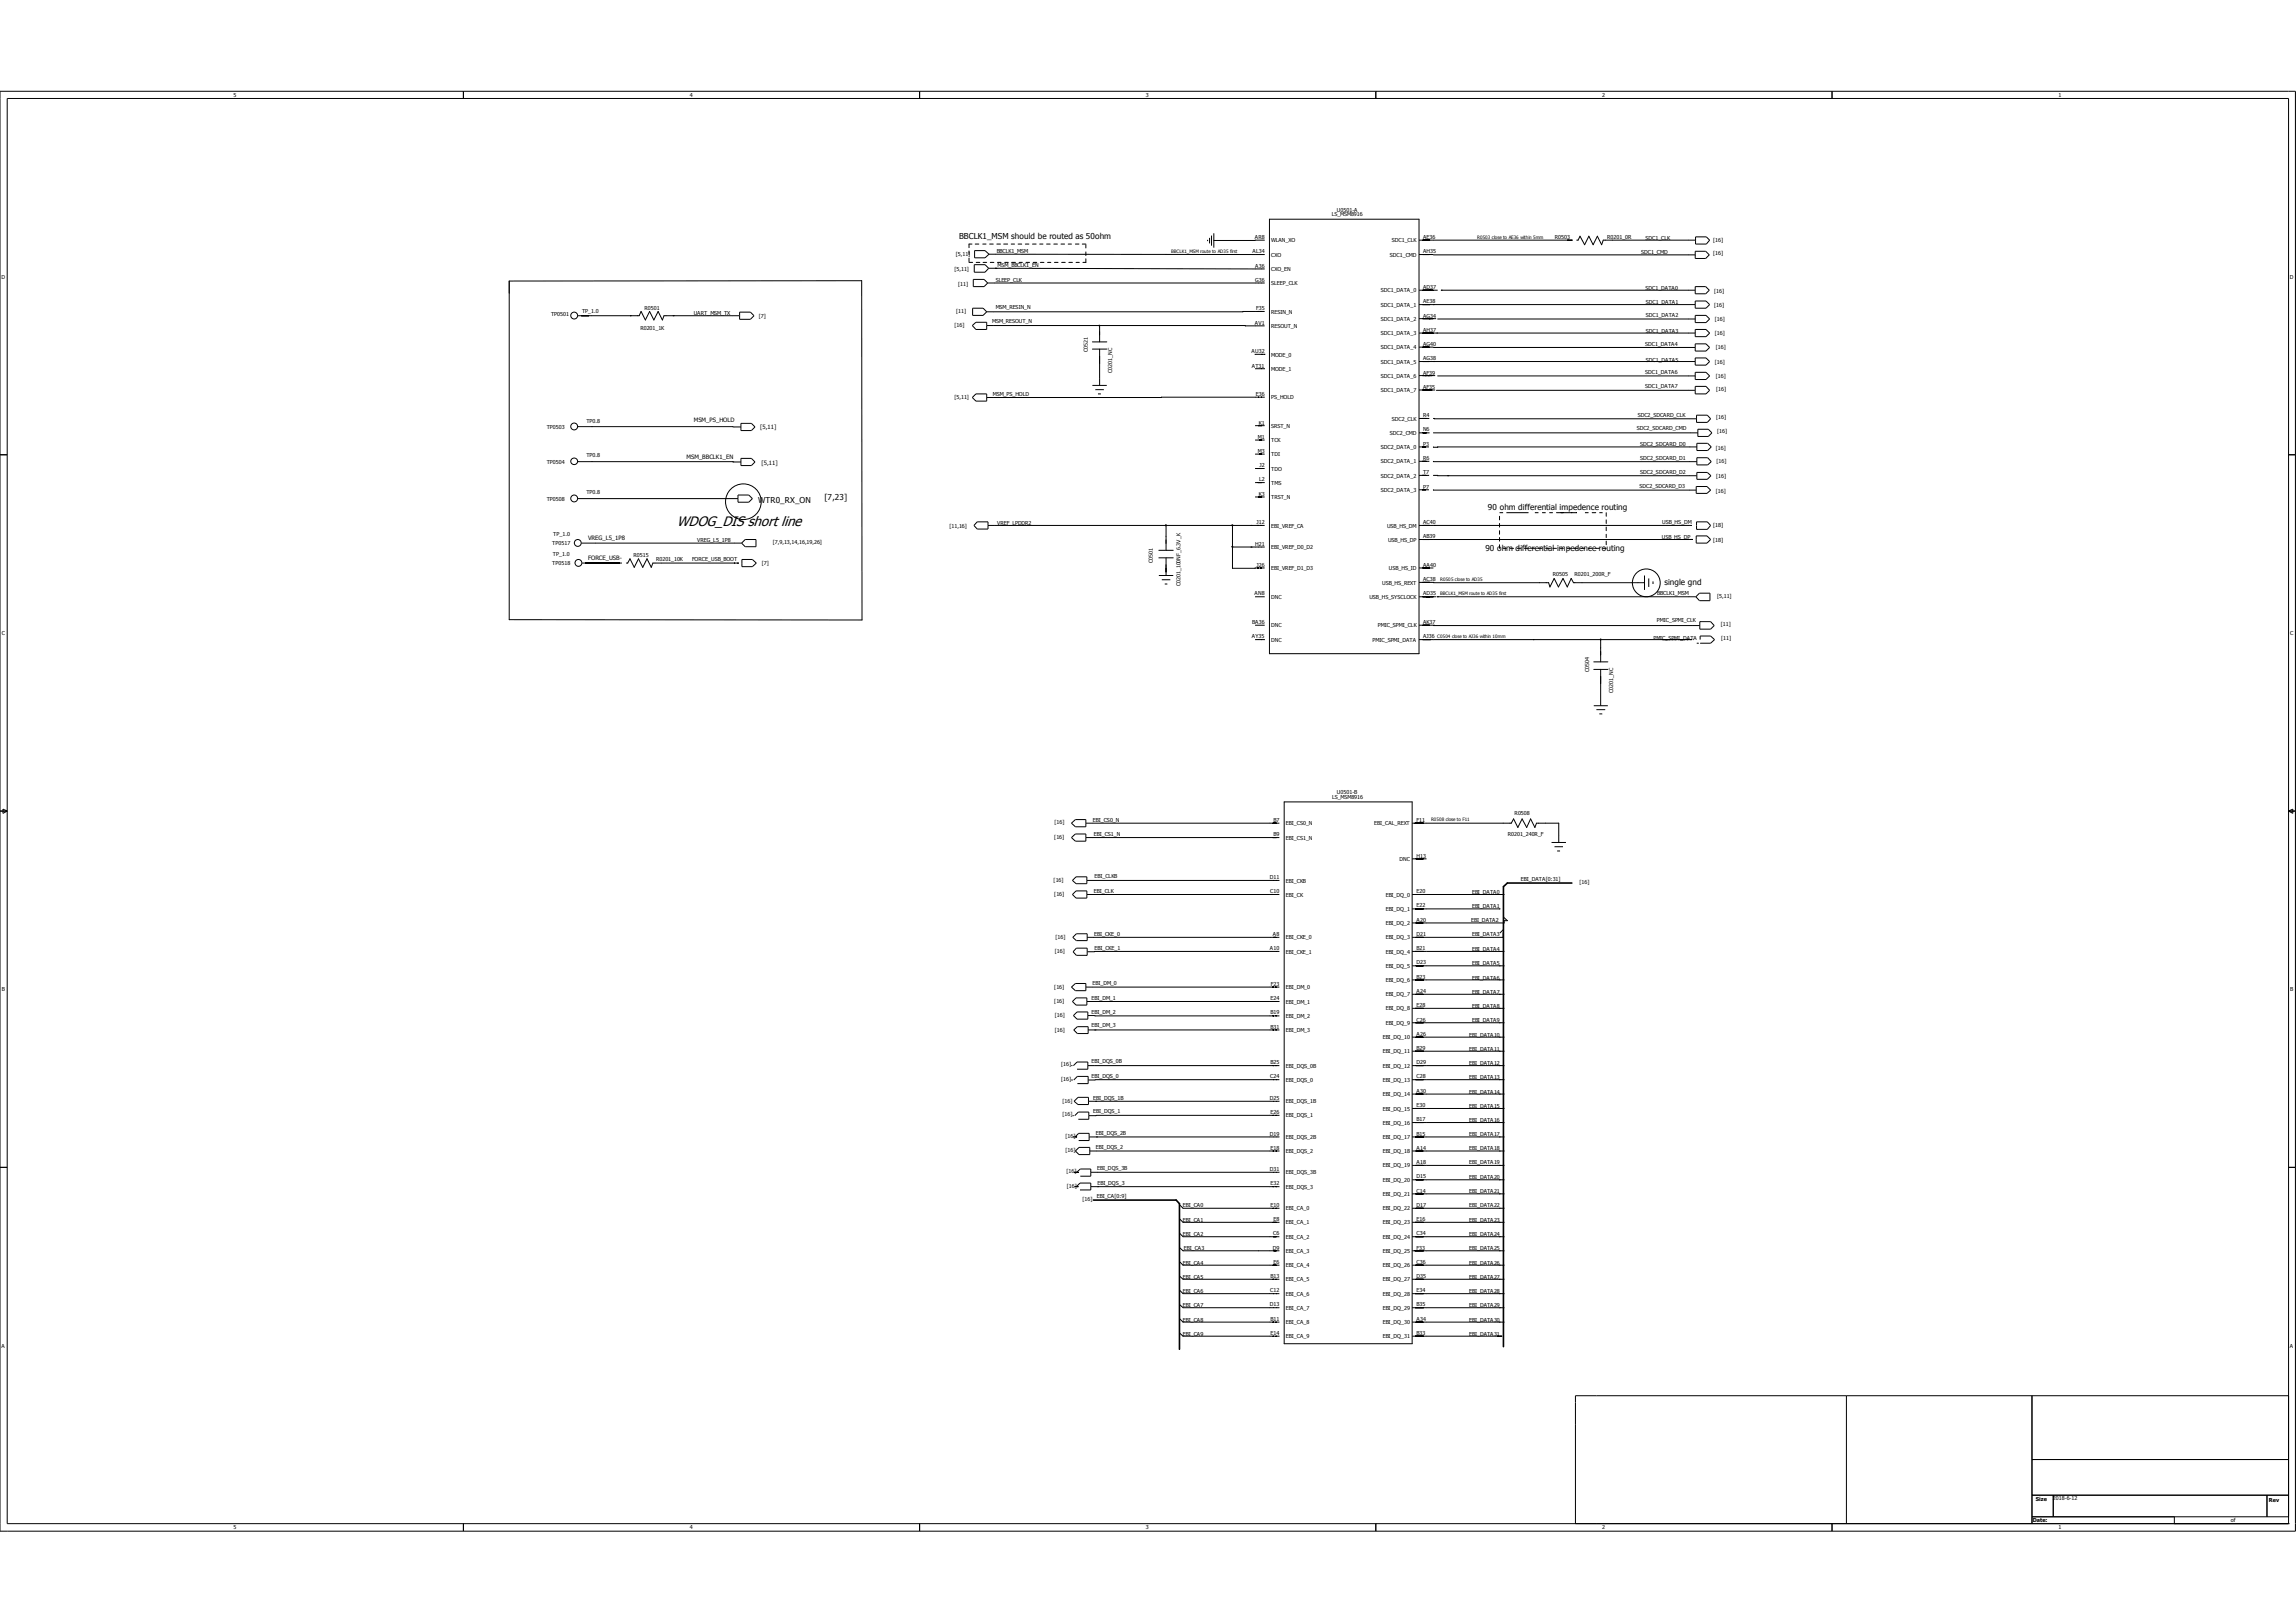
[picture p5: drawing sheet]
<svg xmlns="http://www.w3.org/2000/svg" width="297mm" height="210mm" viewBox="0 0 297 210" stroke-linecap="round" stroke-linejoin="round" font-family="sans-serif">
<defs><g id="words">
<text font-size="1.8" x="87.5" y="68.1">WDOG_DIS short line</text>
<g font-size="1.1">
<text x="124.1" y="30.9">BBCLK1_MSM should be routed as 50ohm</text>
<text x="98.1" y="65">WTR0_RX_ON</text>
<text x="106.7" y="64.7">[7,23]</text>
<text x="192.5" y="66">90 ohm differential impedence routing</text>
<text x="192.1" y="71.4">90 ohm differential impedence routing</text>
<text x="215.3" y="75.7">single gnd</text>
</g>
<g font-size=".8">
<text x="88.8" y="59.4">MSM_BBCLK1_EN</text>
<text x="89.7" y="54.5">MSM_PS_HOLD</text>
<text x="98.3" y="55.6">[5,11]</text>
<text x="98.5" y="60.2">[5,11]</text>
<text x="76.1" y="69.9">VREG_L5_1P8</text>
<text x="76.1" y="72.4">FORCE_USB-</text>
</g>
<g font-size=".7">
<text x="30.2" y="12.6">5</text>
<text x="89.2" y="12.6">4</text>
<text x="148.2" y="12.6">3</text>
<text x="207.3" y="12.6">2</text>
<text x="266.3" y="12.6">1</text>
<text x="172.3" y="27.9">LS_MSM8916</text>
<text x="172.9" y="27.4">U0501-A</text>
<text x="123.5" y="35">[5,11]</text>
<text x="123.6" y="33.1">[5,11]</text>
<text x="128.9" y="32.7">BBCLK1_MSM</text>
<text x="129.1" y="34.5">MSM_BBCLK1_EN</text>
<text x="162" y="32.8">AL34</text>
<text x="162.3" y="30.9">AR8</text>
<text x="162.4" y="34.6">A36</text>
<text x="164.4" y="35.1">CXO_EN</text>
<text x="164.4" y="33.2">CXO</text>
<text x="164.4" y="31.4">WLAN_XO</text>
<text x="179.8" y="33.2">SDC1_CMD</text>
<text x="180.1" y="31.4">SDC1_CLK</text>
<text x="184.1" y="30.9">AE36</text>
<text x="184.1" y="32.8">AH35</text>
<text x="201.1" y="30.9">R0503</text>
<text x="207.9" y="30.9">R0201_0R</text>
<text x="212.3" y="32.8">SDC1_CMD</text>
<text x="212.9" y="31.1">SDC1_CLK</text>
<text x="221.6" y="31.4">[16]</text>
<text x="221.6" y="33.1">[16]</text>
<text x=".2" y="36.1">D</text>
<text x="71.3" y="40.9">TP0501</text>
<text x="75.3" y="40.5">TP_1.0</text>
<text x="83.4" y="40.1">R0501</text>
<text x="89.7" y="40.7">UART_MSM_TX</text>
<text x="98.2" y="41.1">[7]</text>
<text x="123.7" y="40.5">[11]</text>
<text x="123.9" y="36.9">[11]</text>
<text x="128.3" y="41.8">MSM_RESOUT_N</text>
<text x="128.8" y="40">MSM_RESIN_N</text>
<text x="128.8" y="36.5">SLEEP_CLK</text>
<text x="162.4" y="36.5">G36</text>
<text x="162.5" y="40.2">F35</text>
<text x="164.4" y="40.6">RESIN_N</text>
<text x="164.4" y="36.9">SLEEP_CLK</text>
<text x="178.6" y="37.8">SDC1_DATA_0</text>
<text x="178.6" y="39.7">SDC1_DATA_1</text>
<text x="178.6" y="41.5">SDC1_DATA_2</text>
<text x="184.1" y="37.4">AD37</text>
<text x="184.1" y="39.2">AE38</text>
<text x="184.1" y="41.1">AG34</text>
<text x="212.9" y="37.5">SDC1_DATA0</text>
<text x="212.9" y="39.3">SDC1_DATA1</text>
<text x="212.9" y="41">SDC1_DATA2</text>
<text x="221.7" y="37.9">[16]</text>
<text x="221.7" y="39.8">[16]</text>
<text x="221.8" y="41.5">[16]</text>
<text x="296.2" y="36.1">D</text>
<text x="82.8" y="42.7">R0201_1K</text>
<text x="123.5" y="42.3">[16]</text>
<text x="140.7" y="45.6" transform="rotate(-90 140.7 45.6)">C0521</text>
<text x="161.9" y="45.7">AU32</text>
<text x="161.9" y="47.6">AT31</text>
<text x="162.3" y="42">AV1</text>
<text x="164.4" y="48">MODE_1</text>
<text x="164.4" y="46.1">MODE_0</text>
<text x="164.4" y="42.4">RESOUT_N</text>
<text x="178.6" y="47.1">SDC1_DATA_5</text>
<text x="178.6" y="45.2">SDC1_DATA_4</text>
<text x="178.6" y="43.4">SDC1_DATA_3</text>
<text x="184.1" y="46.6">AG38</text>
<text x="184.1" y="44.8">AG40</text>
<text x="184.1" y="42.9">AH37</text>
<text x="212.8" y="44.8">SDC1_DATA4</text>
<text x="212.9" y="43">SDC1_DATA3</text>
<text x="212.9" y="46.8">SDC1_DATA5</text>
<text x="221.8" y="43.4">[16]</text>
<text x="221.8" y="47.1">[16]</text>
<text x="222" y="45.2">[16]</text>
<text x="123.5" y="51.7">[5,11]</text>
<text x="128.4" y="51.3">MSM_PS_HOLD</text>
<text x="143.9" y="48.2" transform="rotate(-90 143.9 48.2)">C0201_NC</text>
<text x="162.4" y="51.3">E36</text>
<text x="164.4" y="51.7">PS_HOLD</text>
<text x="178.6" y="50.7">SDC1_DATA_7</text>
<text x="178.6" y="48.9">SDC1_DATA_6</text>
<text x="184.1" y="50.3">AF35</text>
<text x="184.1" y="48.5">AF39</text>
<text x="211.8" y="53.9">SDC2_SDCARD_CLK</text>
<text x="212.8" y="48.4">SDC1_DATA6</text>
<text x="212.8" y="50.2">SDC1_DATA7</text>
<text x="222" y="48.9">[16]</text>
<text x="222" y="50.5">[16]</text>
<text x="70.7" y="55.5">TP0503</text>
<text x="75.8" y="59.2">TP0.8</text>
<text x="75.8" y="54.7">TP0.8</text>
<text x="162.7" y="58.6">M3</text>
<text x="162.7" y="56.8">M1</text>
<text x="162.8" y="54.9">K1</text>
<text x="164.4" y="55.4">SRST_N</text>
<text x="164.4" y="59">TDI</text>
<text x="164.4" y="57.2">TCK</text>
<text x="178.6" y="58.1">SDC2_DATA_0</text>
<text x="178.6" y="60">SDC2_DATA_1</text>
<text x="179.8" y="56.3">SDC2_CMD</text>
<text x="180.1" y="54.4">SDC2_CLK</text>
<text x="184.1" y="55.8">N6</text>
<text x="184.1" y="57.7">P3</text>
<text x="184.1" y="54">R4</text>
<text x="184.1" y="59.5">R6</text>
<text x="211.7" y="55.7">SDC2_SDCARD_CMD</text>
<text x="212.2" y="59.5">SDC2_SDCARD_D1</text>
<text x="212.2" y="57.7">SDC2_SDCARD_D0</text>
<text x="222" y="58.2">[16]</text>
<text x="222" y="54.3">[16]</text>
<text x="222" y="60">[16]</text>
<text x="222.1" y="56.1">[16]</text>
<text x="70.7" y="64.8">TP0508</text>
<text x="70.7" y="60">TP0504</text>
<text x="75.8" y="63.9">TP0.8</text>
<text x="162.8" y="64.1">K3</text>
<text x="162.9" y="62.3">L2</text>
<text x="162.9" y="60.4">J2</text>
<text x="164.4" y="60.9">TDO</text>
<text x="164.4" y="62.7">TMS</text>
<text x="164.4" y="64.6">TRST_N</text>
<text x="178.6" y="63.7">SDC2_DATA_3</text>
<text x="178.6" y="61.8">SDC2_DATA_2</text>
<text x="184.1" y="63.2">P7</text>
<text x="184.1" y="61.4">T7</text>
<text x="212.1" y="63.1">SDC2_SDCARD_D3</text>
<text x="212.2" y="61.3">SDC2_SDCARD_D2</text>
<text x="222" y="63.7">[16]</text>
<text x="222" y="61.8">[16]</text>
<text x="71.4" y="70.6">TP0517</text>
<text x="71.5" y="72">TP_1.0</text>
<text x="71.6" y="69.4">TP_1.0</text>
<text x="90.2" y="70.2">VREG_L5_1P8</text>
<text x="100" y="70.3">[7,9,13,14,16,19,26]</text>
<text x="122.8" y="68.3">[11,16]</text>
<text x="129" y="67.9">VREF_LPDDR2</text>
<text x="162.4" y="70.6">H21</text>
<text x="162.5" y="67.8">J12</text>
<text x="164.4" y="71.1">EBI_VREF_D0_D2</text>
<text x="164.4" y="68.3">EBI_VREF_CA</text>
<text x="179.4" y="68.3">USB_HS_DM</text>
<text x="179.5" y="70.1">USB_HS_DP</text>
<text x="184.1" y="69.7">AB39</text>
<text x="184.1" y="67.8">AC40</text>
<text x="215" y="69.7">USB_HS_DP</text>
<text x="215" y="67.8">USB_HS_DM</text>
<text x="221.6" y="68.2">[18]</text>
<text x="221.6" y="70.2">[18]</text>
<text x="71.4" y="73.1">TP0518</text>
<text x="81.9" y="72.1">R0515</text>
<text x="84.9" y="72.6">R0201_10K</text>
<text x="89.5" y="72.6">FORCE_USB_BOOT</text>
<text x="98.5" y="73.1">[7]</text>
<text x="149.1" y="72.9" transform="rotate(-90 149.1 72.9)">C0501</text>
<text x="152.7" y="75.9" transform="rotate(-90 152.7 75.9)">C0201_100NF_6.3V_K</text>
<text x="162.3" y="77">AN8</text>
<text x="162.5" y="73.3">J26</text>
<text x="164.4" y="77.5">DNC</text>
<text x="164.4" y="73.8">EBI_VREF_D1_D3</text>
<text x="177.1" y="77.5">USB_HS_SYSCLOCK</text>
<text x="178.8" y="75.6">USB_HS_REXT</text>
<text x="179.7" y="73.8">USB_HS_ID</text>
<text x="184.1" y="73.3">AA40</text>
<text x="184.1" y="75.2">AC38</text>
<text x="184.1" y="77">AD35</text>
<text x="200.9" y="74.5">R0505</text>
<text x="203.7" y="74.5">R0201_200R_F</text>
<text x="214.4" y="77">BBCLK1_MSM</text>
<text x="222.1" y="77.4">[5,11]</text>
<text x=".3" y="82.2">C</text>
<text x="161.9" y="82.6">AY35</text>
<text x="162" y="80.8">BA36</text>
<text x="164.4" y="83">DNC</text>
<text x="164.4" y="81.2">DNC</text>
<text x="177.6" y="83">PMIC_SPMI_DATA</text>
<text x="178.2" y="81.2">PMIC_SPMI_CLK</text>
<text x="184.1" y="82.6">AJ36</text>
<text x="184.1" y="80.8">AK37</text>
<text x="213.9" y="82.8">PMIC_SPMI_DATA</text>
<text x="214.3" y="80.5">PMIC_SPMI_CLK</text>
<text x="222.6" y="81">[11]</text>
<text x="222.6" y="82.8">[11]</text>
<text x="296.2" y="82.2">C</text>
<text x="205.6" y="87" transform="rotate(-90 205.6 87)">C0504</text>
<text x="208.7" y="89.6" transform="rotate(-90 208.7 89.6)">C0201_NC</text>
<text x="136.4" y="106.6">[16]</text>
<text x="141.4" y="106.3">EBI_CS0_N</text>
<text x="164.7" y="106.4">B7</text>
<text x="166.3" y="106.8">EBI_CS0_N</text>
<text x="172.3" y="103.4">LS_MSM8916</text>
<text x="172.9" y="102.7">U0501-B</text>
<text x="177.8" y="106.8">EBI_CAL_REXT</text>
<text x="183.2" y="106.4">F11</text>
<text x="195.9" y="105.4">R0508</text>
<text x="136.4" y="108.5">[16]</text>
<text x="141.5" y="108.1">EBI_CS1_N</text>
<text x="141.6" y="113.6">EBI_CLKB</text>
<text x="164.3" y="113.7">D11</text>
<text x="164.7" y="108.2">B9</text>
<text x="166.3" y="108.6">EBI_CS1_N</text>
<text x="181" y="111.4">DNC</text>
<text x="183.2" y="111">H13</text>
<text x="195" y="108.2">R0201_240R_F</text>
<text x="196.7" y="113.9">EBI_DATA[0:31]</text>
<text x="136.3" y="114.1">[16]</text>
<text x="136.4" y="116">[16]</text>
<text x="141.5" y="115.5">EBI_CLK</text>
<text x="164.3" y="115.6">C10</text>
<text x="166.3" y="114.2">EBI_CKB</text>
<text x="166.3" y="116">EBI_CK</text>
<text x="179.3" y="119.7">EBI_DQ_2</text>
<text x="179.3" y="117.9">EBI_DQ_1</text>
<text x="179.3" y="116">EBI_DQ_0</text>
<text x="183.2" y="119.3">A20</text>
<text x="183.2" y="117.4">E22</text>
<text x="183.2" y="115.6">E20</text>
<text x="190.3" y="119.3">EBI_DATA2</text>
<text x="190.4" y="115.6">EBI_DATA0</text>
<text x="190.4" y="117.5">EBI_DATA1</text>
<text x="204.3" y="114.4">[16]</text>
<text x="136.5" y="123.3">[16]</text>
<text x="136.5" y="121.5">[16]</text>
<text x="141.5" y="121.1">EBI_CKE_0</text>
<text x="141.6" y="122.9">EBI_CKE_1</text>
<text x="164.3" y="123">A10</text>
<text x="164.6" y="121.1">A8</text>
<text x="166.3" y="121.6">EBI_CKE_0</text>
<text x="166.3" y="123.4">EBI_CKE_1</text>
<text x="179.3" y="125.2">EBI_DQ_5</text>
<text x="179.3" y="123.4">EBI_DQ_4</text>
<text x="179.3" y="121.6">EBI_DQ_3</text>
<text x="183.2" y="124.8">D23</text>
<text x="183.2" y="123">B21</text>
<text x="183.2" y="121.1">D21</text>
<text x="190.4" y="123">EBI_DATA4</text>
<text x="190.4" y="124.9">EBI_DATA5</text>
<text x="190.4" y="121.1">EBI_DATA3</text>
<text x=".3" y="128.3">B</text>
<text x="136.4" y="128">[16]</text>
<text x="136.4" y="129.7">[16]</text>
<text x="136.5" y="131.6">[16]</text>
<text x="141.2" y="129.4">EBI_DM_1</text>
<text x="141.2" y="131.2">EBI_DM_2</text>
<text x="141.3" y="127.5">EBI_DM_0</text>
<text x="164.4" y="129.4">E24</text>
<text x="164.4" y="131.2">B19</text>
<text x="164.4" y="127.6">F23</text>
<text x="166.3" y="128">EBI_DM_0</text>
<text x="166.3" y="129.9">EBI_DM_1</text>
<text x="166.3" y="131.7">EBI_DM_2</text>
<text x="179.3" y="130.7">EBI_DQ_8</text>
<text x="179.3" y="128.9">EBI_DQ_7</text>
<text x="179.3" y="127.1">EBI_DQ_6</text>
<text x="183.2" y="130.3">E28</text>
<text x="183.2" y="128.5">A24</text>
<text x="183.2" y="126.6">B23</text>
<text x="190.4" y="126.8">EBI_DATA6</text>
<text x="190.4" y="128.6">EBI_DATA7</text>
<text x="190.4" y="130.4">EBI_DATA8</text>
<text x="296.2" y="128.3">B</text>
<text x="136.5" y="133.5">[16]</text>
<text x="137.3" y="137.9">[16]</text>
<text x="141.2" y="132.9">EBI_DM_3</text>
<text x="141.2" y="137.5">EBI_DQS_0B</text>
<text x="164.4" y="133.1">B31</text>
<text x="164.4" y="137.7">B25</text>
<text x="166.3" y="133.5">EBI_DM_3</text>
<text x="178.9" y="136.3">EBI_DQ_11</text>
<text x="178.9" y="134.5">EBI_DQ_10</text>
<text x="179.3" y="132.6">EBI_DQ_9</text>
<text x="183.2" y="137.7">D29</text>
<text x="183.2" y="135.9">B29</text>
<text x="183.2" y="134">A26</text>
<text x="183.2" y="132.2">C26</text>
<text x="190" y="134.1">EBI_DATA10</text>
<text x="190" y="135.9">EBI_DATA11</text>
<text x="190" y="137.8">EBI_DATA12</text>
<text x="190.4" y="132.3">EBI_DATA9</text>
<text x="137.3" y="139.9">[16]</text>
<text x="137.4" y="142.7">[16]</text>
<text x="141.2" y="139.5">EBI_DQS_0</text>
<text x="141.4" y="142.3">EBI_DQS_1B</text>
<text x="164.3" y="142.3">D25</text>
<text x="164.3" y="139.5">C24</text>
<text x="166.3" y="138.1">EBI_DQS_0B</text>
<text x="166.3" y="140">EBI_DQS_0</text>
<text x="166.3" y="142.8">EBI_DQS_1B</text>
<text x="178.9" y="143.7">EBI_DQ_15</text>
<text x="178.9" y="141.8">EBI_DQ_14</text>
<text x="178.9" y="140">EBI_DQ_13</text>
<text x="178.9" y="138.1">EBI_DQ_12</text>
<text x="183.2" y="143.2">E30</text>
<text x="183.2" y="141.4">A30</text>
<text x="183.2" y="139.5">C28</text>
<text x="190" y="139.6">EBI_DATA13</text>
<text x="190" y="141.5">EBI_DATA14</text>
<text x="190" y="143.3">EBI_DATA15</text>
<text x="137.4" y="144.5">[16]</text>
<text x="137.8" y="147.2">[16]</text>
<text x="137.8" y="149.1">[16]</text>
<text x="141.4" y="144.1">EBI_DQS_1</text>
<text x="141.7" y="146.8">EBI_DQS_2B</text>
<text x="141.7" y="148.7">EBI_DQS_2</text>
<text x="164.3" y="147">D19</text>
<text x="164.4" y="144.2">E26</text>
<text x="164.4" y="148.8">E18</text>
<text x="166.3" y="144.6">EBI_DQS_1</text>
<text x="166.3" y="147.4">EBI_DQS_2B</text>
<text x="166.3" y="149.2">EBI_DQS_2</text>
<text x="178.9" y="149.2">EBI_DQ_18</text>
<text x="178.9" y="147.4">EBI_DQ_17</text>
<text x="178.9" y="145.5">EBI_DQ_16</text>
<text x="183.2" y="148.8">A14</text>
<text x="183.2" y="147">B15</text>
<text x="183.2" y="145.1">B17</text>
<text x="190" y="145.2">EBI_DATA16</text>
<text x="190" y="147">EBI_DATA17</text>
<text x="190" y="148.9">EBI_DATA18</text>
<text x="137.9" y="151.8">[16]</text>
<text x="138" y="153.7">[16]</text>
<text x="140" y="155.5">[16]</text>
<text x="141.9" y="154.9">EBI_CA[0:9]</text>
<text x="141.9" y="151.4">EBI_DQS_3B</text>
<text x="142" y="153.3">EBI_DQS_3</text>
<text x="164.3" y="151.5">D31</text>
<text x="164.4" y="153.4">E32</text>
<text x="166.3" y="151.9">EBI_DQS_3B</text>
<text x="166.3" y="153.8">EBI_DQS_3</text>
<text x="178.9" y="154.7">EBI_DQ_21</text>
<text x="178.9" y="152.9">EBI_DQ_20</text>
<text x="178.9" y="151.1">EBI_DQ_19</text>
<text x="183.2" y="154.3">C14</text>
<text x="183.2" y="152.5">D15</text>
<text x="183.2" y="150.6">A18</text>
<text x="190" y="150.7">EBI_DATA19</text>
<text x="190" y="152.5">EBI_DATA20</text>
<text x="190" y="154.4">EBI_DATA21</text>
<text x="153" y="156.2">EBI_CA0</text>
<text x="153" y="158.1">EBI_CA1</text>
<text x="153" y="159.9">EBI_CA2</text>
<text x="153.1" y="161.7">EBI_CA3</text>
<text x="164.4" y="156.1">E10</text>
<text x="164.6" y="161.7">D9</text>
<text x="164.7" y="159.8">C6</text>
<text x="164.7" y="158">E8</text>
<text x="166.3" y="156.6">EBI_CA_0</text>
<text x="166.3" y="158.4">EBI_CA_1</text>
<text x="166.3" y="160.3">EBI_CA_2</text>
<text x="178.9" y="160.3">EBI_DQ_24</text>
<text x="178.9" y="158.4">EBI_DQ_23</text>
<text x="178.9" y="156.6">EBI_DQ_22</text>
<text x="183.2" y="161.7">F33</text>
<text x="183.2" y="159.8">C34</text>
<text x="183.2" y="158">E16</text>
<text x="183.2" y="156.1">D17</text>
<text x="190" y="156.2">EBI_DATA22</text>
<text x="190" y="158.1">EBI_DATA23</text>
<text x="190" y="159.9">EBI_DATA24</text>
<text x="190" y="161.8">EBI_DATA25</text>
<text x="153" y="163.6">EBI_CA4</text>
<text x="153" y="165.4">EBI_CA5</text>
<text x="153" y="167.3">EBI_CA6</text>
<text x="164.3" y="167.2">C12</text>
<text x="164.4" y="165.4">B13</text>
<text x="164.7" y="163.5">E6</text>
<text x="166.3" y="162.1">EBI_CA_3</text>
<text x="166.3" y="164">EBI_CA_4</text>
<text x="166.3" y="165.8">EBI_CA_5</text>
<text x="166.3" y="167.6">EBI_CA_6</text>
<text x="178.9" y="167.6">EBI_DQ_28</text>
<text x="178.9" y="165.8">EBI_DQ_27</text>
<text x="178.9" y="164">EBI_DQ_26</text>
<text x="178.9" y="162.1">EBI_DQ_25</text>
<text x="183.2" y="167.2">E34</text>
<text x="183.2" y="165.4">D35</text>
<text x="183.2" y="163.5">C36</text>
<text x="190" y="163.6">EBI_DATA26</text>
<text x="190" y="165.4">EBI_DATA27</text>
<text x="190" y="167.3">EBI_DATA28</text>
<text x="153" y="169.2">EBI_CA7</text>
<text x="153" y="171">EBI_CA8</text>
<text x="153" y="172.9">EBI_CA9</text>
<text x="164.3" y="169">D13</text>
<text x="164.4" y="170.9">B11</text>
<text x="164.4" y="172.7">E14</text>
<text x="166.3" y="169.5">EBI_CA_7</text>
<text x="166.3" y="171.3">EBI_CA_8</text>
<text x="166.3" y="173.1">EBI_CA_9</text>
<text x="178.9" y="173.1">EBI_DQ_31</text>
<text x="178.9" y="171.3">EBI_DQ_30</text>
<text x="178.9" y="169.5">EBI_DQ_29</text>
<text x="183.2" y="172.7">B33</text>
<text x="183.2" y="170.9">A34</text>
<text x="183.2" y="169">B35</text>
<text x="190" y="169.2">EBI_DATA29</text>
<text x="190" y="171">EBI_DATA30</text>
<text x="190" y="172.9">EBI_DATA31</text>
<text x=".2" y="174.4">A</text>
<text x="296.2" y="174.4">A</text>
<text x="30.2" y="197.9">5</text>
<text x="89.2" y="197.9">4</text>
<text x="148.2" y="197.9">3</text>
<text x="207.3" y="197.9">2</text>
<text x="263" y="196.9">Date:</text>
<text x="263.4" y="194.2">Size</text>
<text x="265.6" y="194.1">2018-6-12</text>
<text x="266.3" y="197.9">1</text>
<text x="288.6" y="196.9">of</text>
<text x="293.5" y="194.3">Rev</text>
</g>
<g font-size=".6">
<text x="151.5" y="32.7">BBCLK1_MSM route to AD35 first</text>
<text x="191.1" y="30.9">R0503 close to AE36 within 5mm</text>
<text x="186.3" y="77">BBCLK1_MSM route to AD35 first</text>
<text x="186.3" y="75.2">R0505 close to AD35</text>
<text x="185.9" y="82.6">C0504 close to AJ36 within 10mm</text>
<text x="185.1" y="106.3">R0508 close to F11</text>
</g>
</g></defs>
<g fill="none" stroke="#000" stroke-width=".13">
<path d="M0 11.8h296.9v186.3h-296.9zM.9 12.7h295.1v184.4h-295.1zM59.9 11.8v.9M119 11.8v.9M178 11.8v.9M237 11.8v.9M65.9 36.4l45.6-.1v43.9h-45.6zM125.3 32.5v.4M125.3 33.4v.5M125.3 34h.5M125.7 31.6h-.4v.4M125.8 39.9h1.4l.4 .4-.4 .5h-1.4z"/>
<path d="M125.9 36.2h1.4l.5 .4-.5 .5h-1.4zM126 34.2h1.4l.5 .5-.5 .5h-1.4zM126.1 32.4h1.3l.5 .5-.5 .5h-1.3zM126.2 31.6h.4M126.3 34h.4M127.1 31.6h.5M127.2 34h.4M127.8 36.6h35.8M127.9 34.7h.9M127.9 32.9h35.7M128 31.6h.5M128.1 34h.5"/>
<path d="M128.8 34.7l34.8 .1M128.8 34.7h.1M128.9 31.6h.5M129 34h.5M129.8 31.6h.5M130 34h.4M130.8 31.6h.4M130.9 34h.5M131.7 31.6h.5M131.8 34h.4M132.6 31.6h.5M132.7 34h.5"/>
<path d="M133.6 31.6h.4M133.6 34h.5M134.5 31.6h.4M134.6 34h.4M135.4 31.6h.4M135.5 34h.4M136.3 31.6h.5M136.4 34h.5M137.2 31.6h.5M137.3 34h.5M138.2 31.6h.4M138.3 34h.4"/>
<path d="M139.1 31.6h.5M139.2 34h.4M140 31.6h.5M140.5 33.5v.5h-.4M140.5 31.7v.4M140.5 32.6v.5M156.2 31v.2M156.5 30.8v.7M156.7 30.5v1.3M157 30.2v1.8M163.6 31.1h-6.6M164.2 28.4h19.4v56.2h-19.4z"/>
<path d="M183.6 31.1h19.8h-.3M183.6 37.5h2.2M183.6 39.4h1.8M183.6 32.9h1.8M185.4 39.4h.1M185.4 39.4h33.9M185.4 33h33.9M185.8 37.5h.1M186.4 37.5h.1M186.4 37.5h32.9M204 31.1h.1l.3-.5 .6 1.1 .5-1.1 .6 1.1 .5-1.1 .6 1.1 .2-.6h11.9M219.3 32.5h1.3l.5 .5-.5 .4h-1.3z"/>
<path d="M219.3 37.1h1.3l.5 .4-.5 .5h-1.3zM219.3 38.9h1.4l.4 .5-.4 .5h-1.4zM219.3 30.6h1.4l.4 .5-.4 .5h-1.4zM0 58.8h.9M74.8 40.9h7.9l.2-.6 .6 1.1 .5-1.1 .6 1.1 .5-1.1 .6 1.1 .2-.5h9.8M74.8 59.7l21 .1M74.8 55.2h21M81.5 40.9h.1M87.1 40.9h.1M95.7 40.4h1.4l.4 .5-.4 .4h-1.4zM95.8 54.8h1.4l.5 .4-.5 .5h-1.4zM95.8 59.3h1.4l.5 .5-.5 .4h-1.4z"/>
<path d="M125.8 42.1l.4-.4h1.4v.9h-1.4zM125.8 51.4l.4-.4h1.4v.9h-1.4zM127.6 42.1l36 .1M141.3 44.2h1.9M141.3 45.2h1.9M141.3 49.9h1.9M141.7 50.4h1.1M142 51h.4M142.2 42.1v2.1M142.2 45.2v4.7M144.7 51.4h.1M162.3 55.1h1.3"/>
<path d="M162.3 58.8h1.3M162.3 56.9h1.3M162.3 47.7h1.3M162.3 45.8h1.4h-.1M163.6 40.3h-36M163.6 51.4h-36M183.6 56h1.3M183.6 57.8h1.2M183.6 54.1h1.3M183.6 59.7h1.3M183.6 41.2h2.2M183.6 46.8h1.8"/>
<path d="M183.6 44.9h1.8M183.6 50.5h2M183.6 48.6h2M183.6 43.1h2.2M185.4 46.8h.1M185.4 59.7h34.1M185.4 45h33.9M185.4 46.8h33.9M185.4 57.8h34.1M185.4 56h34.2M185.4 54.1l34.1 .1M185.8 50.5h33.5"/>
<path d="M185.8 43.1h.1M185.8 43.1h33.5M186 41.3h33.3M186 48.6h33.3M219.3 40.8h1.4l.4 .5-.4 .4h-1.4zM219.3 42.6h1.4l.4 .5-.4 .5h-1.4zM219.3 44.5h1.4l.4 .5-.4 .4h-1.4zM219.3 46.3h1.4l.4 .5-.4 .4h-1.4zM219.3 48.2h1.4l.4 .4-.4 .5h-1.4zM219.3 50h1.4l.4 .5-.4 .5h-1.4zM219.5 53.7h1.4l.4 .5-.4 .5h-1.4zM219.5 57.4h1.4l.5 .4-.5 .5h-1.4z"/>
<path d="M219.5 59.2h1.4l.5 .5-.5 .5h-1.4zM219.6 55.5h1.4l.4 .5-.4 .5h-1.4zM296 58.8h.9M74.8 64.5h20.7M75.2 70.3h20.7M75.3 72.9h5.2M81 72.9h.2l.3-.6 .5 1.1 .6-1.1 .5 1.1 .6-1.1 .5 1.1 .3-.5h11.1h-.2M95.5 64.1h1.4l.4 .4-.4 .5h-1.4zM96 72.4h1.3l.5 .5-.5 .4h-1.3zM96.4 69.8h1.4v.9h-1.4l-.5-.4zM126.4 67.5h1.4v1h-1.4l-.4-.5zM127.8 68h35.8"/>
<path d="M129.6 68h.1M149.9 71.2h1.9M149.9 72.2h1.9M149.9 74.5h1.9M150.3 75h1.1M150.7 75.6h.3M150.8 68v3.2M150.8 72.2v2.3M159.4 70.8h4.2M159.4 68v5.5h4.2M161.8 70.8h.1M161.8 68h.1"/>
<path d="M162.3 60.6h1.3M162.3 62.4h1.3M162.3 64.3h1.3M162.3 77.2h1.3M183.6 63.4h1.2M183.6 61.5h1.3M183.6 73.5h1.8M183.6 69.8h34.9M183.6 75.4h16.7l.2 .5 .5-1.1 .6 1.1 .6-1.1 .5 1.1 .5-1.1 .3 .6h9.2M183.6 68h35.3M183.6 77.2h2.2M185.4 61.5l34.1 .1"/>
<path d="M185.4 63.4h34M185.5 68h.1M185.9 77.2h.1M185.9 77.2h33.5M187.3 61.6h.1M194 66.8v.5M194 67.7v.5M194 68.7v.4M194 69.6v.4M194 70.5v.5M194 66.3h.4M194.4 71h.5"/>
<path d="M194.9 66.3h2.8M195.3 71h.5M196.3 71h.4M197.2 71h.5M198.1 71h.4M198.5 66.3h.5M199 71h.5M199.5 66.3h.4M199.9 71h.5M200.4 66.3h.5M200.9 71h.4M201.3 66.3h.5"/>
<path d="M201.8 71h.4M202.2 66.3h-.3h2M202.7 71h.5M203.6 71h.5M204.6 71h.4M205 66.3h.5M205.5 71h.5M206 66.3h.4M206.4 71h.5M206.9 66.3h.4M207.3 71h.5M207.8 66.3v.5"/>
<path d="M207.8 67.3v.4M207.8 68.2v.5M207.8 69.1v.5M207.8 70v.5M212.7 74.5v1.8M213.3 74.8v1.1M213.8 75.2v.4M218.5 69.8h-.2h.7h-.3M219.4 69.3h1.4l.5 .5-.5 .5h-1.4zM219.4 62.9h1.4l.5 .5-.5 .4h-1.4zM219.5 67.5h1.4l.4 .5-.4 .5h-1.4zM219.5 61.1h1.4l.4 .5-.4 .4h-1.4z"/>
<path d="M219.8 76.8h1.4v.9h-1.4l-.4-.5zM162.3 82.8h1.3M162.3 80.9h1.3M183.6 82.8h31.8M183.6 80.9h1.8M185.4 80.9h.1M185.4 80.9h34.5M198.3 82.8h.1M206.2 85.6h1.8M206.2 86.6h1.8M206.2 91.3h1.8M206.5 91.8h1.1"/>
<path d="M206.9 92.4h.4M207.1 82.8v2.8M207.1 86.6v4.7M215.4 82.8h-.4h3.8h-.2M215.4 82.8h.1M219 82.8h.1M219.5 83.2h.2M219.9 80.4h1.4l.4 .5-.4 .5h-1.4zM219.9 82.8v-.5h1.4l.5 .5-.5 .4h-1.4M0 104.9h.9M.4 104.7l.5 .2-.5 .3zM138.6 106.5l.5-.5h1.4v1h-1.4z"/>
<path d="M138.6 108.4l.5-.5h1.4v.9h-1.4zM138.7 113.9l.5-.4h1.4v.8h-1.4zM138.7 115.7l.5-.4h1.4v.9h-1.4zM140.5 106.5h25M140.5 108.4h25M140.6 113.9h24.9M140.6 115.7h24.9M166.1 103.8h16.6v70.1h-16.6zM182.7 117.6h11.4M182.7 115.7h1.8M182.7 106.5h12.8l.3-.5 .5 1.1 .6-1.1 .6 1.1 .5-1.1 .5 1.1 .3-.6h2.8v2.5M182.7 111.1h1.8"/>
<path d="M184.5 115.7h.1M184.5 115.7h10.1M194.5 118.7l.5 .4h-.4v.3h-11.9M200.7 109h1.9M201.1 109.6h1.1M201.4 110.1h.4M296 104.9h.9M296 104.9l.6-.2v.5zM138.6 137.9h.1M138.6 139.7h.2M138.6 127.7l.5-.4h1.4v.9h-1.4zM138.7 129.6l.5-.5h1.4v.9h-1.4z"/>
<path d="M138.8 121.3l.4-.5h1.4v.9h-1.4zM138.9 131.4l.4-.5h1.4v1h-1.4zM138.9 137.9l.4-.5h1.4v.9h-1.4M138.9 133.3l.5-.5h1.4v.9h-1.4zM138.9 139.7l.5-.4h1.4v.9h-1.4M139.2 122.7h1.4v.9h-1.4l-.4-.5zM140.5 127.7h25M140.6 129.6h24.9M140.6 121.3h24.9M140.7 131.4h24.8M140.7 137.9h24.8M140.8 133.3h24.7"/>
<path d="M141.6 133.3h.1M165.5 139.7h-24.7M165.5 123.1h-24.9M182.7 139.7h11.4M182.7 137.9h11.4M182.7 136h11.4M182.7 134.2h11.4M182.7 132.3h11.9M182.7 130.5h11.9M182.7 128.7h11.9M182.7 126.8h11.9M182.7 125h11.9"/>
<path d="M182.7 123.1h11.9M193.9 134.2h.7M193.9 136h.7M193.9 137.9h.7M193.9 139.7h.7M194.4 120.7v.6h-11.7M194.5 120.3l-.5 .4M0 151h.9M138.7 144.4h.2M138.9 142.5l.5-.5h1.4v.9h-1.4zM138.9 147.1h-.1h.5h-.2M139 144.4l.5-.5h1.3v.9h-1.3"/>
<path d="M139.1 147.1l.4-.5h1.4v1h-1.4M139.1 148.9l.5-.4h1.4v.9h-1.4zM139.1 153.5h-.1h.5h-.2M139.1 151.7h-.1h.5h-.3M139.2 153.5l.5-.4h1.4v.9h-1.4M139.3 151.7l.4-.4h1.4v.9h-1.4M140.8 142.5h24.7M140.9 147.1h24.6M141 148.9h24.5M141.1 151.7h24.4M141.1 153.5h24.4M141.7 142.5h.1"/>
<path d="M141.9 147.1h.1M142 153.5h.1M152.6 155.9l.4 .4h12.5M152.6 157.7l.4 .5h12.5M152.6 159.6l.4 .4h12.5M165.5 144.3l-24.7 .1M182.7 158.2h11.4M182.7 156.3h11.4M182.7 154.5h11.4M182.7 152.7h11.4M182.7 150.8h11.4M182.7 148.9h11.4"/>
<path d="M182.7 147.1h11.4M182.7 145.2h11.4M182.7 143.4h11.4M182.7 141.6h11.4M193.9 143.4h.7M193.9 141.6h.7M193.9 145.2h.7M193.9 147.1h.7M193.9 148.9h.7M193.9 150.8h.7M193.9 152.7h.7M193.9 154.5h.7"/>
<path d="M193.9 156.3h.7M193.9 158.2h.7M296 151h.9M152.6 161.4l.4 .4h12.5M152.6 163.2l.4 .5h12.5M152.6 165.1l.4 .4h12.5M152.6 166.9l.4 .5h12.5M152.6 168.8l.4 .4h12.5M152.6 170.6l.4 .5h12.5M152.6 172.5l.4 .4h12.5M182.7 172.9h11.4M182.7 171.1h11.4"/>
<path d="M182.7 169.2h11.4M182.7 167.4h11.4M182.7 165.5h11.4M182.7 163.7h11.4M182.7 161.8h11.4M182.7 160h11.4M193.9 160h.7M193.9 163.7h.7M193.9 167.4h.7M193.9 171.1h.7M193.9 161.8h.7M193.9 165.5h.7"/>
<path d="M193.9 169.2h.7M193.9 172.9h-.3h.7h-.3M59.9 197.1v1M119 197.1v1M178 197.1v1M237 197.1v1M238.8 180.6v16.5M262.8 180.6v16.5M262.8 188.8h33.2M262.8 193.5h33.2M262.8 196.3h33.2M265.6 193.5v2.8"/>
<path d="M281.3 197.1h.1M281.3 196.3v.8M293.2 193.5v2.8M296 197.1h.1M296 180.6h-92.2v16.5"/>
<circle cx="74.3" cy="40.8" r=".44"/>
<circle cx="74.3" cy="55.2" r=".44"/>
<circle cx="74.3" cy="59.7" r=".43"/>
<circle cx="74.3" cy="64.5" r=".44"/>
<circle cx="74.7" cy="70.3" r=".44"/>
<circle cx="74.8" cy="72.8" r=".44"/>
<circle cx="96.2" cy="64.9" r="2.31"/>
<circle cx="213" cy="75.4" r="1.8"/>
</g>
<g fill="#000" stroke="#000" stroke-width=".13">
<path d="M159.4 70.7h.1z" fill-rule="evenodd"/>
<path d="M207 82.7l.1 .1z" fill-rule="evenodd"/>
<circle cx="142.2" cy="42.1" r=".04"/>
<circle cx="150.8" cy="68" r=".06"/>
<circle cx="159.4" cy="68" r=".06"/>
</g>
<path d="M203.3 114.3h-8.3l-.5 .4v59.5M141.4 155.3h10.7l.5 .4v18.9" fill="none" stroke="#000" stroke-width=".21"/>
<circle cx="231.6" cy="8.2" r="2.91" fill="#fff"/>
<use href="#words"/>
</svg>
